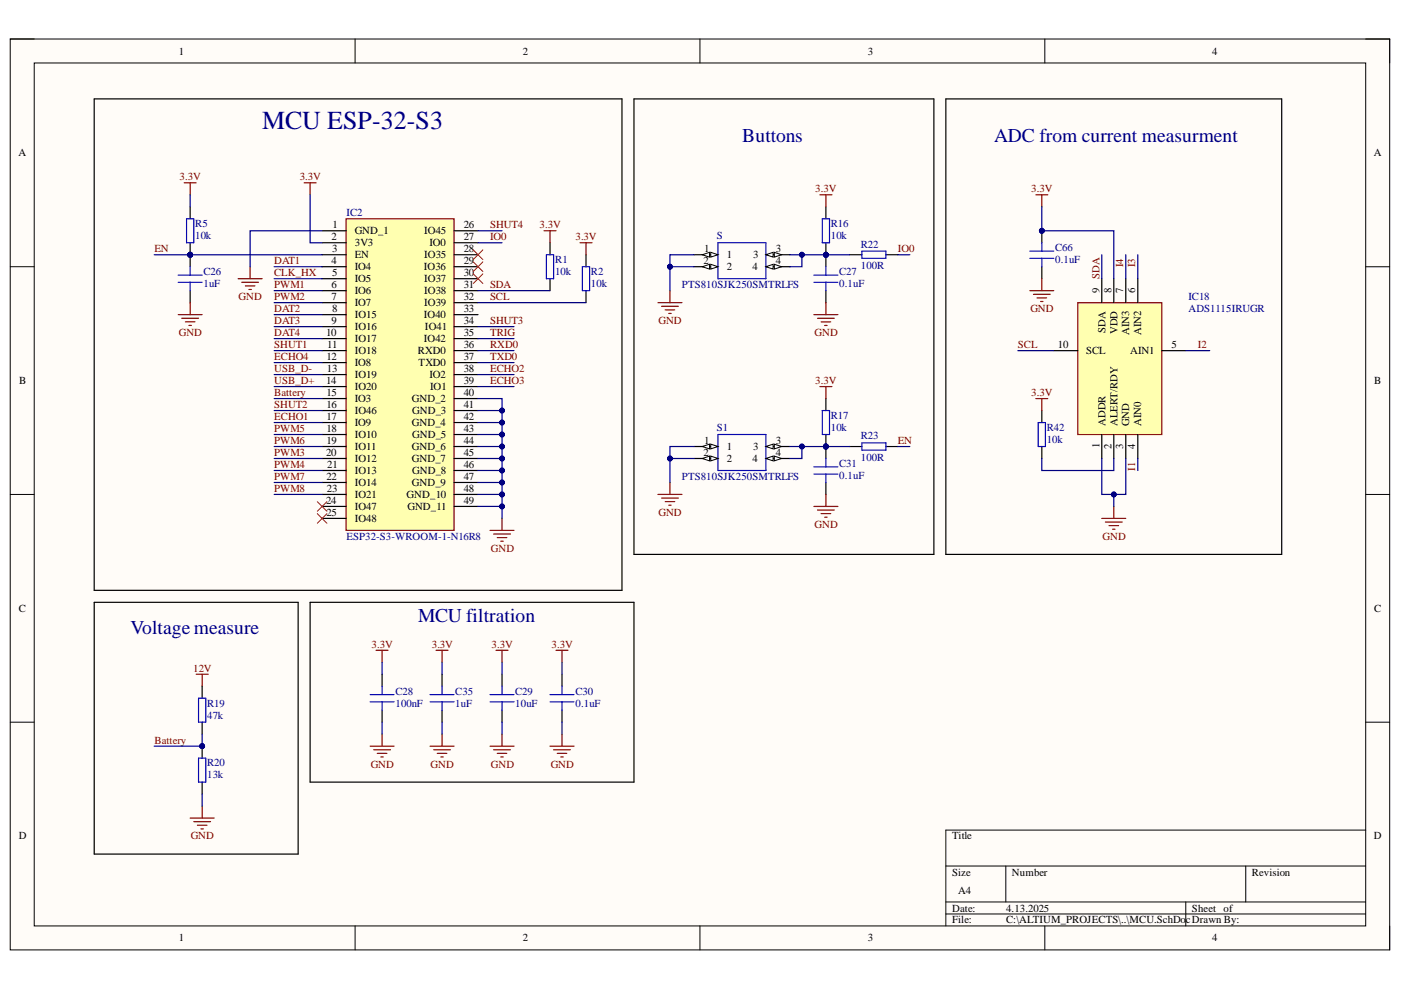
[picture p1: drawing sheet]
<svg xmlns="http://www.w3.org/2000/svg" width="297mm" height="210mm" viewBox="0 0 297 210" stroke-linecap="round" stroke-linejoin="round" font-family="sans-serif">
<defs><g id="words">
<text font-size="5.5" fill="#000080" x="55.6" y="27.4">MCU ESP-32-S3</text>
<g font-size="4.1" fill="#000080">
<text x="157.4" y="30.2">Buttons</text>
<text x="210.8" y="30.2">ADC from current measurment</text>
<text x="88.7" y="131.9">MCU filtration</text>
<text x="27.7" y="134.4">Voltagemeasure</text>
</g>
<g font-size="2.3">
<text x="37.9" y="11.6">1</text>
<text x="110.8" y="11.6">2</text>
<text x="184" y="11.6">3</text>
<text x="257" y="11.6">4</text>
<text x="3.9" y="33.1">A</text>
<text x="291.3" y="33.1">A</text>
<text x="70.3" y="51">2</text>
<text x="70.4" y="53.5">3</text>
<text x="70.5" y="48.4">1</text>
<text x="75.2" y="49.7">GND_1</text>
<text x="75.2" y="52.2">3V3</text>
<text x="89.9" y="49.7">IO45</text>
<text x="91" y="52.2">IO0</text>
<text x="98.3" y="48.4">26</text>
<text x="98.3" y="51">27</text>
<text x="98.3" y="53.5">28</text>
<text x="149.3" y="53.5">1</text>
<text x="164.5" y="53.5">3</text>
<text x="70.3" y="56">4</text>
<text x="70.4" y="58.6">5</text>
<text x="75.2" y="54.8">EN</text>
<text x="75.2" y="57.3">IO4</text>
<text x="75.2" y="59.9">IO5</text>
<text x="89.9" y="57.3">IO36</text>
<text x="89.9" y="54.8">IO35</text>
<text x="89.9" y="59.9">IO37</text>
<text x="98.3" y="56">29</text>
<text x="98.3" y="58.6">30</text>
<text x="149.2" y="56">2</text>
<text x="154.1" y="54.8">1</text>
<text x="154.1" y="57.3">2</text>
<text x="159.6" y="57.3">4</text>
<text x="159.7" y="54.8">3</text>
<text x="164.5" y="56">4</text>
<text x="70.3" y="61.1">6</text>
<text x="70.3" y="63.7">7</text>
<text x="75.2" y="62.4">IO6</text>
<text x="75.2" y="64.9">IO7</text>
<text x="89.9" y="62.4">IO38</text>
<text x="89.9" y="64.9">IO39</text>
<text x="98.3" y="61.1">31</text>
<text x="98.3" y="63.7">32</text>
<text x="233.1" y="62.1" transform="rotate(-90 233.1 62.1)">9</text>
<text x="235.6" y="62.1" transform="rotate(-90 235.6 62.1)">8</text>
<text x="238.2" y="62.1" transform="rotate(-90 238.2 62.1)">7</text>
<text x="240.7" y="62.1" transform="rotate(-90 240.7 62.1)">6</text>
<text x="69.1" y="71.3">10</text>
<text x="70.3" y="68.7">9</text>
<text x="70.4" y="66.2">8</text>
<text x="75.2" y="67.5">IO15</text>
<text x="75.2" y="70">IO16</text>
<text x="89.9" y="67.5">IO40</text>
<text x="90.1" y="70">IO41</text>
<text x="98.3" y="66.2">33</text>
<text x="98.3" y="68.7">34</text>
<text x="98.3" y="71.3">35</text>
<text x="234.4" y="70.5" transform="rotate(-90 234.4 70.5)">SDA</text>
<text x="236.9" y="70.8" transform="rotate(-90 236.9 70.8)">VDD</text>
<text x="239.4" y="71" transform="rotate(-90 239.4 71)">AIN3</text>
<text x="242" y="71.1" transform="rotate(-90 242 71.1)">AIN2</text>
<text x="69.2" y="76.3">12</text>
<text x="69.4" y="73.8">11</text>
<text x="75.2" y="72.5">IO17</text>
<text x="75.2" y="75.1">IO18</text>
<text x="75.2" y="77.6">IO8</text>
<text x="88.6" y="75.1">RXD0</text>
<text x="88.8" y="77.6">TXD0</text>
<text x="89.9" y="72.5">IO42</text>
<text x="98.3" y="73.8">36</text>
<text x="98.3" y="76.3">37</text>
<text x="224.3" y="73.8">10</text>
<text x="230.3" y="75.1">SCL</text>
<text x="239.6" y="75.1">AIN1</text>
<text x="248.4" y="73.8">5</text>
<text x="4.1" y="81.4">B</text>
<text x="69.1" y="81.4">14</text>
<text x="69.2" y="83.9">15</text>
<text x="69.3" y="78.9">13</text>
<text x="75.2" y="80.1">IO19</text>
<text x="75.2" y="82.7">IO20</text>
<text x="91" y="80.1">IO2</text>
<text x="91.2" y="82.7">IO1</text>
<text x="98.3" y="78.9">38</text>
<text x="98.3" y="81.4">39</text>
<text x="98.3" y="83.9">40</text>
<text x="291.4" y="81.4">B</text>
<text x="69.2" y="86.5">16</text>
<text x="69.2" y="89">17</text>
<text x="75.2" y="85.2">IO3</text>
<text x="75.2" y="87.8">IO46</text>
<text x="87.3" y="85.2">GND_2</text>
<text x="87.4" y="87.8">GND_3</text>
<text x="98.3" y="86.5">41</text>
<text x="98.3" y="89">42</text>
<text x="69.2" y="91.6">18</text>
<text x="69.2" y="94.2">19</text>
<text x="75.2" y="90.3">IO9</text>
<text x="75.2" y="92.9">IO10</text>
<text x="75.2" y="95.4">IO11</text>
<text x="87.3" y="90.3">GND_4</text>
<text x="87.3" y="95.4">GND_6</text>
<text x="87.4" y="92.9">GND_5</text>
<text x="98.3" y="91.6">43</text>
<text x="98.3" y="94.2">44</text>
<text x="149.3" y="94.2">1</text>
<text x="154.1" y="95.4">1</text>
<text x="159.7" y="95.4">3</text>
<text x="164.5" y="94.2">3</text>
<text x="233.1" y="95" transform="rotate(-90 233.1 95)">1</text>
<text x="234.4" y="90.4" transform="rotate(-90 234.4 90.4)">ADDR</text>
<text x="235.6" y="95.2" transform="rotate(-90 235.6 95.2)">2</text>
<text x="236.9" y="90.4" transform="rotate(-90 236.9 90.4)">ALERT/RDY</text>
<text x="238.2" y="95.1" transform="rotate(-90 238.2 95.1)">3</text>
<text x="239.4" y="90.4" transform="rotate(-90 239.4 90.4)">GND</text>
<text x="240.7" y="95.2" transform="rotate(-90 240.7 95.2)">4</text>
<text x="242" y="90.4" transform="rotate(-90 242 90.4)">AIN0</text>
<text x="69.1" y="96.7">20</text>
<text x="69.2" y="101.8">22</text>
<text x="69.4" y="99.3">21</text>
<text x="75.2" y="98">IO12</text>
<text x="75.2" y="100.5">IO13</text>
<text x="87.3" y="98">GND_7</text>
<text x="87.4" y="100.5">GND_8</text>
<text x="98.3" y="96.7">45</text>
<text x="98.3" y="99.3">46</text>
<text x="98.3" y="101.8">47</text>
<text x="149.2" y="96.7">2</text>
<text x="154.1" y="98">2</text>
<text x="159.6" y="98">4</text>
<text x="164.5" y="96.7">4</text>
<text x="69.1" y="106.9">24</text>
<text x="69.3" y="104.3">23</text>
<text x="75.2" y="103.1">IO14</text>
<text x="75.2" y="105.6">IO21</text>
<text x="86.2" y="105.6">GND_10</text>
<text x="87.3" y="103.1">GND_9</text>
<text x="98.3" y="104.3">48</text>
<text x="98.3" y="106.9">49</text>
<text x="69.2" y="109.4">25</text>
<text x="75.2" y="108.1">IO47</text>
<text x="75.2" y="110.7">IO48</text>
<text x="86.4" y="108.1">GND_11</text>
<text x="4" y="129.7">C</text>
<text x="291.4" y="129.7">C</text>
<text x="4" y="178">D</text>
<text x="201.9" y="178">Title</text>
<text x="291.3" y="178">D</text>
<text x="201.9" y="185.7">Size</text>
<text x="214.6" y="185.7">Number</text>
<text x="265.4" y="185.7">Revision</text>
<text x="203.1" y="189.5">A4</text>
<text x="201.9" y="193.3">Date:</text>
<text x="201.9" y="195.8">File:</text>
<text x="213.3" y="193.3">4.13.2025</text>
<text x="213.3" y="195.8">C:\ALTIUM_PROJECTS\..\MCU.SchDo</text>
<text x="251.4" y="195.8">cDrawn By:</text>
<text x="252.7" y="193.3">Sheet of</text>
<text x="37.9" y="199.6">1</text>
<text x="110.8" y="199.6">2</text>
<text x="184" y="199.6">3</text>
<text x="257" y="199.6">4</text>
</g>
<g font-size="2.3" fill="#800000">
<text x="38.1" y="38.2">3.3V</text>
<text x="63.5" y="38.2">3.3V</text>
<text x="172.9" y="40.7">3.3V</text>
<text x="218.6" y="40.7">3.3V</text>
<text x="32.7" y="53.5">EN</text>
<text x="103.9" y="51">IO0</text>
<text x="103.9" y="48.4">SHUT4</text>
<text x="114.4" y="48.4">3.3V</text>
<text x="122" y="51">3.3V</text>
<text x="190.4" y="53.5">IO0</text>
<text x="58.1" y="56">DAT1</text>
<text x="58.1" y="58.6">CLK_HX</text>
<text x="233.1" y="59.1" transform="rotate(-90 233.1 59.1)">SDA</text>
<text x="238.2" y="56.6" transform="rotate(-90 238.2 56.6)">I4</text>
<text x="240.7" y="56.6" transform="rotate(-90 240.7 56.6)">I3</text>
<text x="50.6" y="63.7">GND</text>
<text x="58.1" y="61.1">PWM1</text>
<text x="58.1" y="63.7">PWM2</text>
<text x="103.9" y="61.1">SDA</text>
<text x="103.9" y="63.7">SCL</text>
<text x="37.9" y="71.3">GND</text>
<text x="58.1" y="66.2">DAT2</text>
<text x="58.1" y="68.7">DAT3</text>
<text x="58.1" y="71.3">DAT4</text>
<text x="103.9" y="71.3">TRIG</text>
<text x="103.9" y="68.7">SHUT3</text>
<text x="139.6" y="68.7">GND</text>
<text x="172.7" y="71.3">GND</text>
<text x="218.5" y="66.2">GND</text>
<text x="58.1" y="73.8">SHUT1</text>
<text x="58.1" y="76.3">ECHO4</text>
<text x="103.9" y="73.8">RXD0</text>
<text x="103.9" y="76.3">TXD0</text>
<text x="215.8" y="73.8">SCL</text>
<text x="254" y="73.8">I2</text>
<text x="58.1" y="78.9">USB_D-</text>
<text x="58.1" y="81.4">USB_D+</text>
<text x="58.1" y="83.9">Battery</text>
<text x="103.9" y="78.9">ECHO2</text>
<text x="103.9" y="81.4">ECHO3</text>
<text x="172.9" y="81.4">3.3V</text>
<text x="218.6" y="83.9">3.3V</text>
<text x="58.1" y="86.5">SHUT2</text>
<text x="58.1" y="89">ECHO1</text>
<text x="58.1" y="91.6">PWM5</text>
<text x="58.1" y="94.2">PWM6</text>
<text x="190.4" y="94.2">EN</text>
<text x="58.1" y="96.7">PWM3</text>
<text x="58.1" y="99.3">PWM4</text>
<text x="58.1" y="101.8">PWM7</text>
<text x="240.7" y="99.8" transform="rotate(-90 240.7 99.8)">I1</text>
<text x="58.1" y="104.3">PWM8</text>
<text x="139.6" y="109.4">GND</text>
<text x="172.7" y="111.9">GND</text>
<text x="104.1" y="117">GND</text>
<text x="233.8" y="114.5">GND</text>
<text x="78.8" y="137.4">3.3V</text>
<text x="91.5" y="137.4">3.3V</text>
<text x="104.2" y="137.4">3.3V</text>
<text x="116.9" y="137.4">3.3V</text>
<text x="40.9" y="142.5">12V</text>
<text x="32.7" y="157.7">Battery</text>
<text x="78.6" y="162.7">GND</text>
<text x="91.3" y="162.7">GND</text>
<text x="104.1" y="162.7">GND</text>
<text x="116.8" y="162.7">GND</text>
<text x="40.4" y="178">GND</text>
</g>
<g font-size="2.3" fill="#000080">
<text x="73.4" y="45.8">IC2</text>
<text x="41.4" y="48.1">R5</text>
<text x="41.4" y="50.7">10k</text>
<text x="152" y="50.7">S</text>
<text x="176.2" y="48.1">R16</text>
<text x="176.2" y="50.7">10k</text>
<text x="182.5" y="52.5">R22</text>
<text x="223.7" y="53.3">C66</text>
<text x="43.1" y="58.3">C26</text>
<text x="117.7" y="55.8">R1</text>
<text x="117.7" y="58.3">10k</text>
<text x="125.3" y="58.3">R2</text>
<text x="177.9" y="58.3">C27</text>
<text x="182.5" y="57.1">100R</text>
<text x="223.7" y="55.8">0.1uF</text>
<text x="43.1" y="60.9">1uF</text>
<text x="125.3" y="60.9">10k</text>
<text x="144.6" y="61.1">PTS810SJK250SMTRLFS</text>
<text x="177.9" y="60.9">0.1uF</text>
<text x="252" y="63.7">IC18</text>
<text x="252" y="66.2">ADS1115IRUGR</text>
<text x="176.2" y="88.8">R17</text>
<text x="152" y="91.3">S1</text>
<text x="176.2" y="91.3">10k</text>
<text x="182.5" y="93.2">R23</text>
<text x="221.9" y="91.3">R42</text>
<text x="221.9" y="93.9">10k</text>
<text x="144.6" y="101.8">PTS810SJK250SMTRLFS</text>
<text x="177.9" y="99">C31</text>
<text x="177.9" y="101.5">0.1uF</text>
<text x="182.5" y="97.7">100R</text>
<text x="73.4" y="114.5">ESP32-S3-WROOM-1-N16R8</text>
<text x="43.9" y="149.8">R19</text>
<text x="83.8" y="147.3">C28</text>
<text x="83.8" y="149.8">100nF</text>
<text x="96.5" y="147.3">C35</text>
<text x="96.5" y="149.8">1uF</text>
<text x="109.2" y="147.3">C29</text>
<text x="109.2" y="149.8">10uF</text>
<text x="122" y="147.3">C30</text>
<text x="122" y="149.8">0.1uF</text>
<text x="43.9" y="152.3">47k</text>
<text x="43.9" y="162.5">R20</text>
<text x="43.9" y="165">13k</text>
</g>
</g></defs>
<path d="M2.2 8.3h292.4v193.1h-292.4z" fill-rule="evenodd" fill="#fffcf8"/>
<path d="M2.2 8.3h292.4v193.1h-292.4z" fill="none" stroke="#000" stroke-width=".21"/>
<path d="M7.3 13.4h282.3v182.9h-282.3z" fill-rule="evenodd" fill="#fffcf8"/>
<g fill="none" stroke="#000" stroke-width=".21">
<path d="M2.2 8.3h5.1M7.3 13.4h282.3v182.9h-282.3zM75.3 8.3v5M148.4 8.3v5M221.5 8.3v5.1M289.6 8.3h5v5.1M2.2 56.6h5.1M289.6 56.6h5M2.2 104.8h5.1M289.6 104.8h5M2.2 153.1h5.1M289.6 153.1h5"/>
<path d="M289.6 176h-89.1v20.3M75.3 196.3v5.1M148.4 196.3v5.1M200.5 183.6h89.1M200.5 191.2h89.1M200.5 193.8h89.1M213.3 183.6v7.6M221.5 196.3v5.1M251.4 191.2v5.1M264.1 183.6v7.6M294.6 196.3v5.1"/>
</g>
<path d="M64.5 38.8h2.5M65.7 38.8v2.5M50.5 59.1h5.1M51.3 59.9h3.5M53 56.6v2.5M52 60.6h2.1M52.8 61.4h.5" fill="none" stroke="#800000" stroke-width=".25"/>
<path d="M73.4 46.4h22.9v66.1h-22.9z" fill-rule="evenodd" fill="#ffffb0"/>
<path d="M73.4 46.4h22.9v66.1h-22.9zM103.9 112.5h5.1M104.7 113.2h3.5M105.4 114h2.1M106.2 114.7h.5M106.4 109.9v2.6M41.6 143h2.5M42.9 143v2.5" fill="none" stroke="#800000" stroke-width=".25"/>
<g fill="none" stroke="#000" stroke-width=".25">
<path d="M68.3 48.9h5.1M68.3 51.5h5.1M68.3 54h5.1M68.3 56.6h5.1M68.3 59.1h5.1M96.3 48.9h5.1M96.3 51.5h5.1M96.3 54h5.1M96.3 56.6h5.1M96.3 59.1h5.1M68.3 61.6h5.1M68.3 64.2h5.1"/>
<path d="M68.3 66.7h5.1M68.3 69.3h5.1M68.3 71.8h5.1M68.3 74.3h5.1M68.3 76.9h5.1M68.3 79.4h5.1M96.3 61.6h5.1M96.3 64.2h5.1M96.3 66.7h5.1M96.3 69.3h5.1M96.3 71.8h5.1M96.3 74.3h5.1"/>
<path d="M96.3 76.9h5.1M96.3 79.4h5.1M68.3 82h5.1M68.3 84.5h5.1M68.3 87h5.1M68.3 89.6h5.1M68.3 92.1h5.1M68.3 94.7h5.1M68.3 97.2h5.1M68.3 99.8h5.1M96.3 82h5.1M96.3 84.5h5.1"/>
<path d="M96.3 87h5.1M96.3 89.6h5.1M96.3 92.1h5.1M96.3 94.7h5.1M96.3 97.2h5.1M96.3 99.8h5.1M68.3 102.3h5.1M68.3 104.8h5.1M68.3 107.4h5.1M68.3 109.9h5.1M96.3 102.3h5.1M96.3 104.8h5.1"/>
<path d="M96.3 107.4h5.1M42.9 145.5v2.5M42.9 153.1v2.6"/>
</g>
<path d="M42.1 148h1.5v5.1h-1.5z" fill="none" stroke="#00f" stroke-width=".25"/>
<circle cx="42.9" cy="158.2" r=".51" fill="#000080"/>
<circle cx="42.9" cy="158.2" r=".51" fill="none" stroke="#000080" stroke-width=".21"/>
<path d="M42.9 158.2v2.5M42.9 165.8v2.6" fill="none" stroke="#000" stroke-width=".25"/>
<circle cx="42.9" cy="158.2" r=".51" fill="#000080"/>
<circle cx="42.9" cy="158.2" r=".51" fill="none" stroke="#000080" stroke-width=".21"/>
<path d="M42.1 160.7h1.5v5.1h-1.5z" fill="none" stroke="#00f" stroke-width=".25"/>
<path d="M40.3 173.5h5.1M41.1 174.2h3.5M41.8 175h2.1M42.6 175.7h.5M42.9 170.9v2.6" fill="none" stroke="#800000" stroke-width=".25"/>
<circle cx="40.3" cy="54" r=".51" fill="#000080"/>
<circle cx="40.3" cy="54" r=".51" fill="none" stroke="#000080" stroke-width=".21"/>
<path d="M40.3 51.5v2.5" fill="none" stroke="#000" stroke-width=".25"/>
<circle cx="40.3" cy="54" r=".51" fill="#000080"/>
<circle cx="40.3" cy="54" r=".51" fill="none" stroke="#000080" stroke-width=".21"/>
<path d="M40.3 43.8v2.6" fill="none" stroke="#000" stroke-width=".25"/>
<path d="M39.6 46.4h1.5v5.1h-1.5z" fill="none" stroke="#00f" stroke-width=".25"/>
<path d="M39 38.8h2.6M40.3 38.8v2.5" fill="none" stroke="#800000" stroke-width=".25"/>
<circle cx="40.3" cy="54" r=".51" fill="#000080"/>
<circle cx="40.3" cy="54" r=".51" fill="none" stroke="#000080" stroke-width=".21"/>
<path d="M40.3 54v2.6" fill="none" stroke="#000" stroke-width=".25"/>
<circle cx="40.3" cy="54" r=".51" fill="#000080"/>
<circle cx="40.3" cy="54" r=".51" fill="none" stroke="#000080" stroke-width=".21"/>
<path d="M20 21h111.9v104.2h-111.9zM147.1 54h5.1M40.3 61.6v2.6M63.2 127.7h-43.2v53.4h43.2v-53.4M65.7 127.7h68.7v38.1h-68.7zM81 143v2.5M81 150.6v2.5M106.4 143v2.5M106.4 150.6v2.5M119.2 143v2.5M119.2 150.6v2.5" fill="none" stroke="#000" stroke-width=".25"/>
<g fill="none" stroke="#00f" stroke-width=".25">
<path d="M37.8 59.9h5.1M37.8 58.3h5.1M40.3 56.6v1.7M40.3 59.9v1.7M152.2 51.5h10.2v7.6h-10.2zM78.5 148.8h5M78.5 147.3h5M81 145.5v1.8M81 148.8v1.8M103.9 148.8h5.1M103.9 147.3h5.1M106.4 145.5v1.8"/>
<path d="M106.4 148.8v1.8M116.6 148.8h5.1M116.6 147.3h5.1M119.2 145.5v1.8M119.2 148.8v1.8"/>
</g>
<g fill="none" stroke="#800000" stroke-width=".25">
<path d="M37.8 66.7h5.1M38.5 67.5h3.6M39.3 68.2h2M40.1 69h.5M40.3 64.2v2.5M79.7 137.9h2.6M81 137.9v2.5M105.2 137.9h2.5M106.4 137.9v2.5M117.9 137.9h2.5M119.2 137.9v2.5M78.5 158.2h5"/>
<path d="M79.2 159h3.6M80 159.7h2M81 155.7v2.5M103.9 158.2h5.1M104.7 159h3.5M105.4 159.7h2.1M106.4 155.7v2.5M116.6 158.2h5.1M117.4 159h3.5M118.1 159.7h2.1M119.2 155.7v2.5M80.8 160.5h.5"/>
<path d="M106.2 160.5h.5M118.9 160.5h.5"/>
</g>
<path d="M150.7 53.5l1.5 .5-1.5 .5z" fill="#f8fcff"/>
<path d="M150.7 53.5l1.5 .5-1.5 .5z" fill="none" stroke="#000" stroke-width=".21"/>
<path d="M148.9 54l1.5-.5v1z" fill="#f8fcff"/>
<path d="M148.9 54l1.5-.5v1z" fill="none" stroke="#000" stroke-width=".21"/>
<path d="M162.4 54h5.1" fill="none" stroke="#000" stroke-width=".25"/>
<path d="M162.4 54l1.5-.5v1z" fill="#f8fcff"/>
<path d="M162.4 54l1.5-.5v1z" fill="none" stroke="#000" stroke-width=".21"/>
<path d="M164.2 53.5l1.5 .5-1.5 .5z" fill="#f8fcff"/>
<path d="M164.2 53.5l1.5 .5-1.5 .5z" fill="none" stroke="#000" stroke-width=".21"/>
<path d="M147.1 56.6h5.1" fill="none" stroke="#000" stroke-width=".25"/>
<path d="M150.7 56l1.5 .6-1.5 .5z" fill="#f8fcff"/>
<path d="M150.7 56l1.5 .6-1.5 .5z" fill="none" stroke="#000" stroke-width=".21"/>
<path d="M148.9 56.6l1.5-.6v1.1z" fill="#f8fcff"/>
<path d="M148.9 56.6l1.5-.6v1.1z" fill="none" stroke="#000" stroke-width=".21"/>
<path d="M162.4 56.6h5.1" fill="none" stroke="#000" stroke-width=".25"/>
<path d="M162.4 56.6l1.5-.6v1.1z" fill="#f8fcff"/>
<path d="M162.4 56.6l1.5-.6v1.1z" fill="none" stroke="#000" stroke-width=".21"/>
<path d="M164.2 56l1.5 .6-1.5 .5z" fill="#f8fcff"/>
<path d="M164.2 56l1.5 .6-1.5 .5z" fill="none" stroke="#000" stroke-width=".21"/>
<path d="M152.2 92.1h10.2v7.7h-10.2z" fill="none" stroke="#00f" stroke-width=".25"/>
<path d="M147.1 94.7h5.1" fill="none" stroke="#000" stroke-width=".25"/>
<path d="M150.7 94.2l1.5 .5-1.5 .5z" fill="#f8fcff"/>
<path d="M150.7 94.2l1.5 .5-1.5 .5z" fill="none" stroke="#000" stroke-width=".21"/>
<path d="M148.9 94.7l1.5-.5v1z" fill="#f8fcff"/>
<path d="M148.9 94.7l1.5-.5v1z" fill="none" stroke="#000" stroke-width=".21"/>
<path d="M162.4 94.7h5.1" fill="none" stroke="#000" stroke-width=".25"/>
<path d="M162.4 94.7l1.5-.5v1z" fill="#f8fcff"/>
<path d="M162.4 94.7l1.5-.5v1z" fill="none" stroke="#000" stroke-width=".21"/>
<path d="M164.2 94.2l1.5 .5-1.5 .5z" fill="#f8fcff"/>
<path d="M164.2 94.2l1.5 .5-1.5 .5z" fill="none" stroke="#000" stroke-width=".21"/>
<path d="M147.1 97.2h5.1" fill="none" stroke="#000" stroke-width=".25"/>
<path d="M150.7 96.7l1.5 .5-1.5 .5z" fill="#f8fcff"/>
<path d="M150.7 96.7l1.5 .5-1.5 .5z" fill="none" stroke="#000" stroke-width=".21"/>
<path d="M148.9 97.2l1.5-.5v1z" fill="#f8fcff"/>
<path d="M148.9 97.2l1.5-.5v1z" fill="none" stroke="#000" stroke-width=".21"/>
<path d="M162.4 97.2h5.1" fill="none" stroke="#000" stroke-width=".25"/>
<path d="M162.4 97.2l1.5-.5v1z" fill="#f8fcff"/>
<path d="M162.4 97.2l1.5-.5v1z" fill="none" stroke="#000" stroke-width=".21"/>
<path d="M164.2 96.7l1.5 .5-1.5 .5z" fill="#f8fcff"/>
<path d="M164.2 96.7l1.5 .5-1.5 .5z" fill="none" stroke="#000" stroke-width=".21"/>
<path d="M139.5 64.2h5.1M140.3 64.9h3.5M141 65.7h2.1M141.8 66.5h.5M142 61.6v2.6M139.5 104.8h5.1M140.3 105.6h3.5M141 106.4h2.1M141.8 107.1h.5M142 102.3v2.5" fill="none" stroke="#800000" stroke-width=".25"/>
<circle cx="175.1" cy="54" r=".51" fill="#000080"/>
<circle cx="175.1" cy="54" r=".51" fill="none" stroke="#000080" stroke-width=".21"/>
<path d="M175.1 51.5v2.5" fill="none" stroke="#000" stroke-width=".25"/>
<circle cx="175.1" cy="54" r=".51" fill="#000080"/>
<circle cx="175.1" cy="54" r=".51" fill="none" stroke="#000080" stroke-width=".21"/>
<path d="M175.1 43.8v2.6" fill="none" stroke="#000" stroke-width=".25"/>
<path d="M174.3 46.4h1.6v5.1h-1.6z" fill="none" stroke="#00f" stroke-width=".25"/>
<path d="M173.8 41.3h2.6M175.1 41.3v2.5" fill="none" stroke="#800000" stroke-width=".25"/>
<circle cx="175.1" cy="94.7" r=".51" fill="#000080"/>
<circle cx="175.1" cy="94.7" r=".51" fill="none" stroke="#000080" stroke-width=".21"/>
<path d="M175.1 92.1v2.6" fill="none" stroke="#000" stroke-width=".25"/>
<circle cx="175.1" cy="94.7" r=".51" fill="#000080"/>
<circle cx="175.1" cy="94.7" r=".51" fill="none" stroke="#000080" stroke-width=".21"/>
<path d="M175.1 84.5v2.5" fill="none" stroke="#000" stroke-width=".25"/>
<path d="M174.3 87h1.6v5.1h-1.6z" fill="none" stroke="#00f" stroke-width=".25"/>
<path d="M173.8 82h2.6M175.1 82v2.5" fill="none" stroke="#800000" stroke-width=".25"/>
<circle cx="175.1" cy="54" r=".51" fill="#000080"/>
<circle cx="175.1" cy="54" r=".51" fill="none" stroke="#000080" stroke-width=".21"/>
<path d="M175.1 54v2.6" fill="none" stroke="#000" stroke-width=".25"/>
<circle cx="175.1" cy="54" r=".51" fill="#000080"/>
<circle cx="175.1" cy="54" r=".51" fill="none" stroke="#000080" stroke-width=".21"/>
<path d="M175.1 61.6v2.6" fill="none" stroke="#000" stroke-width=".25"/>
<path d="M172.6 59.9h5.1M172.6 58.3h5.1M175.1 56.6v1.7M175.1 59.9v1.7" fill="none" stroke="#00f" stroke-width=".25"/>
<circle cx="175.1" cy="94.7" r=".51" fill="#000080"/>
<circle cx="175.1" cy="94.7" r=".51" fill="none" stroke="#000080" stroke-width=".21"/>
<path d="M175.1 94.7v2.5" fill="none" stroke="#000" stroke-width=".25"/>
<circle cx="175.1" cy="94.7" r=".51" fill="#000080"/>
<circle cx="175.1" cy="94.7" r=".51" fill="none" stroke="#000080" stroke-width=".21"/>
<path d="M134.4 21h63.6v96.5h-63.6zM116.6 51.5v2.5M116.6 59.1v2.5M124.2 54v2.6M180.2 54h2.5M187.8 54h2.6M124.2 61.6v2.6M180.2 94.7h2.5M187.8 94.7h2.6M175.1 102.3v2.5M93.7 143v2.5M93.7 150.6v2.5" fill="none" stroke="#000" stroke-width=".25"/>
<path d="M115.8 54h1.6v5.1h-1.6zM123.5 56.6h1.5v5h-1.5zM182.7 53.2h5.1v1.6h-5.1zM172.6 99h5.1M175.1 97.2v1.8M182.7 93.9h5.1v1.5h-5.1zM172.6 100.5h5.1M175.1 100.5v1.8M91.2 148.8h5.1M91.2 147.3h5.1M93.7 145.5v1.8M93.7 148.8v1.8" fill="none" stroke="#00f" stroke-width=".25"/>
<g fill="none" stroke="#800000" stroke-width=".25">
<path d="M115.3 48.9h2.6M116.6 48.9v2.6M123 51.5h2.5M124.2 51.5v2.5M172.6 66.7h5.1M173.3 67.5h3.6M174.1 68.2h2M174.9 69h.5M175.1 64.2v2.5M172.6 107.4h5.1M173.3 108.1h3.6M174.1 108.9h2"/>
<path d="M174.9 109.7h.5M175.1 104.8v2.6M92.5 137.9h2.5M93.7 137.9v2.5M91.2 158.2h5.1M91.9 159h3.6M92.7 159.7h2M93.7 155.7v2.5M93.5 160.5h.5"/>
</g>
<path d="M100.3 53l2.1 2M100.3 55.5l2.1 2.1M100.3 58.1l2.1 2M102.4 53l-2.1 2M102.4 55.5l-2.1 2.1M102.4 58.1l-2.1 2M67.3 106.4l2 2M67.3 108.9l2 2M69.3 106.4l-2 2M69.3 108.9l-2 2" fill="none" stroke="#f00" stroke-width=".21"/>
<path d="M228.5 64.2h17.8v27.9h-17.8z" fill-rule="evenodd" fill="#ffffb0"/>
<path d="M228.5 64.2h17.8v27.9h-17.8zM233.6 109.9h5.1M234.4 110.7h3.5M235.1 111.4h2.1M235.9 112.2h.5M236.1 107.4v2.5" fill="none" stroke="#800000" stroke-width=".25"/>
<path d="M233.6 59.1v5.1M236.1 59.1v5.1M238.7 59.1v5.1M241.2 59.1v5.1M223.4 74.3h5.1M246.3 74.3h5.1M233.6 92.1v5.1M236.1 92.1v5.1M238.7 92.1v5.1M241.2 92.1v5.1" fill="none" stroke="#000" stroke-width=".25"/>
<circle cx="220.9" cy="48.9" r=".51" fill="#000080"/>
<circle cx="220.9" cy="48.9" r=".51" fill="none" stroke="#000080" stroke-width=".21"/>
<path d="M220.9 48.9v2.6" fill="none" stroke="#000" stroke-width=".25"/>
<circle cx="220.9" cy="48.9" r=".51" fill="#000080"/>
<circle cx="220.9" cy="48.9" r=".51" fill="none" stroke="#000080" stroke-width=".21"/>
<path d="M200.5 21h71.2v96.5h-71.2zM220.9 56.6v2.5M220.9 87v2.6M220.9 94.7v2.5" fill="none" stroke="#000" stroke-width=".25"/>
<path d="M218.3 54.8h5.1M218.3 53.2h5.1M220.9 51.5v1.7M220.9 54.8v1.8M220.1 89.6h1.5v5.1h-1.5z" fill="none" stroke="#00f" stroke-width=".25"/>
<path d="M219.6 41.3h2.6M220.9 41.3v2.5M220.9 59.1v2.5M218.3 61.6h5.1M219.1 62.4h3.6M219.9 63.2h2M220.6 63.9h.5M219.6 84.5h2.6M220.9 84.5v2.5" fill="none" stroke="#800000" stroke-width=".25"/>
<path d="M65.7 41.3v10.2h2.6M68.3 48.9h-15.3v7.7M101.4 51.5h5M58.1 61.6h10.2M58.1 64.2h10.2M101.4 61.6h15.2M101.4 87h5" fill="none" stroke="#000080" stroke-width=".25"/>
<circle cx="106.4" cy="87" r=".51" fill="#000080"/>
<circle cx="106.4" cy="87" r=".51" fill="none" stroke="#000080" stroke-width=".21"/>
<path d="M101.4 89.6h5" fill="none" stroke="#000080" stroke-width=".25"/>
<circle cx="106.4" cy="89.6" r=".51" fill="#000080"/>
<circle cx="106.4" cy="89.6" r=".51" fill="none" stroke="#000080" stroke-width=".21"/>
<path d="M101.4 92.1h5" fill="none" stroke="#000080" stroke-width=".25"/>
<circle cx="106.4" cy="92.1" r=".51" fill="#000080"/>
<circle cx="106.4" cy="92.1" r=".51" fill="none" stroke="#000080" stroke-width=".21"/>
<path d="M101.4 94.7h5" fill="none" stroke="#000080" stroke-width=".25"/>
<circle cx="106.4" cy="94.7" r=".51" fill="#000080"/>
<circle cx="106.4" cy="94.7" r=".51" fill="none" stroke="#000080" stroke-width=".21"/>
<path d="M101.4 97.2h5" fill="none" stroke="#000080" stroke-width=".25"/>
<circle cx="106.4" cy="97.2" r=".51" fill="#000080"/>
<circle cx="106.4" cy="97.2" r=".51" fill="none" stroke="#000080" stroke-width=".21"/>
<path d="M101.4 99.8h5" fill="none" stroke="#000080" stroke-width=".25"/>
<circle cx="106.4" cy="99.8" r=".51" fill="#000080"/>
<circle cx="106.4" cy="99.8" r=".51" fill="none" stroke="#000080" stroke-width=".21"/>
<path d="M101.4 102.3h5" fill="none" stroke="#000080" stroke-width=".25"/>
<circle cx="106.4" cy="102.3" r=".51" fill="#000080"/>
<circle cx="106.4" cy="102.3" r=".51" fill="none" stroke="#000080" stroke-width=".21"/>
<path d="M101.4 104.8h5" fill="none" stroke="#000080" stroke-width=".25"/>
<circle cx="106.4" cy="104.8" r=".51" fill="#000080"/>
<circle cx="106.4" cy="104.8" r=".51" fill="none" stroke="#000080" stroke-width=".21"/>
<path d="M101.4 107.4h5" fill="none" stroke="#000080" stroke-width=".25"/>
<circle cx="106.4" cy="107.4" r=".51" fill="#000080"/>
<circle cx="106.4" cy="107.4" r=".51" fill="none" stroke="#000080" stroke-width=".21"/>
<path d="M58.1 79.4h10.2M101.4 76.9h7.6M101.4 74.3h7.6M58.1 92.1h10.2M58.1 94.7h10.2M58.1 97.2h10.2M58.1 99.8h10.2M58.1 82h10.2M58.1 102.3h10.2M58.1 104.8h10.2M42.9 155.7v2.5h-10.2M42.9 168.4v2.5" fill="none" stroke="#000080" stroke-width=".25"/>
<circle cx="42.9" cy="158.2" r=".51" fill="#000080"/>
<circle cx="42.9" cy="158.2" r=".51" fill="none" stroke="#000080" stroke-width=".21"/>
<path d="M32.7 54h7.6M40.3 41.3v2.5" fill="none" stroke="#000080" stroke-width=".25"/>
<circle cx="40.3" cy="54" r=".51" fill="#000080"/>
<circle cx="40.3" cy="54" r=".51" fill="none" stroke="#000080" stroke-width=".21"/>
<path d="M40.3 54h28" fill="none" stroke="#000080" stroke-width=".25"/>
<circle cx="40.3" cy="54" r=".51" fill="#000080"/>
<circle cx="40.3" cy="54" r=".51" fill="none" stroke="#000080" stroke-width=".21"/>
<path d="M101.4 84.5h5v25.4M81 140.4v2.6M81 153.1v2.6M106.4 140.4v2.6M106.4 153.1v2.6M119.2 140.4v2.6M119.2 153.1v2.6" fill="none" stroke="#000080" stroke-width=".25"/>
<circle cx="106.4" cy="87" r=".51" fill="#000080"/>
<circle cx="106.4" cy="87" r=".51" fill="none" stroke="#000080" stroke-width=".21"/>
<circle cx="106.4" cy="89.6" r=".51" fill="#000080"/>
<circle cx="106.4" cy="89.6" r=".51" fill="none" stroke="#000080" stroke-width=".21"/>
<circle cx="106.4" cy="92.1" r=".51" fill="#000080"/>
<circle cx="106.4" cy="92.1" r=".51" fill="none" stroke="#000080" stroke-width=".21"/>
<circle cx="106.4" cy="94.7" r=".51" fill="#000080"/>
<circle cx="106.4" cy="94.7" r=".51" fill="none" stroke="#000080" stroke-width=".21"/>
<circle cx="106.4" cy="97.2" r=".51" fill="#000080"/>
<circle cx="106.4" cy="97.2" r=".51" fill="none" stroke="#000080" stroke-width=".21"/>
<circle cx="106.4" cy="99.8" r=".51" fill="#000080"/>
<circle cx="106.4" cy="99.8" r=".51" fill="none" stroke="#000080" stroke-width=".21"/>
<circle cx="106.4" cy="102.3" r=".51" fill="#000080"/>
<circle cx="106.4" cy="102.3" r=".51" fill="none" stroke="#000080" stroke-width=".21"/>
<circle cx="106.4" cy="104.8" r=".51" fill="#000080"/>
<circle cx="106.4" cy="104.8" r=".51" fill="none" stroke="#000080" stroke-width=".21"/>
<circle cx="106.4" cy="107.4" r=".51" fill="#000080"/>
<circle cx="106.4" cy="107.4" r=".51" fill="none" stroke="#000080" stroke-width=".21"/>
<path d="M142 56.6h5.1" fill="none" stroke="#000080" stroke-width=".25"/>
<circle cx="142" cy="56.5" r=".51" fill="#000080"/>
<circle cx="142" cy="56.5" r=".51" fill="none" stroke="#000080" stroke-width=".21"/>
<path d="M147.1 94.7h-5.1v7.6" fill="none" stroke="#000080" stroke-width=".25"/>
<circle cx="142" cy="97.2" r=".51" fill="#000080"/>
<circle cx="142" cy="97.2" r=".51" fill="none" stroke="#000080" stroke-width=".21"/>
<path d="M142 97.2h5.1" fill="none" stroke="#000080" stroke-width=".25"/>
<circle cx="142" cy="97.2" r=".51" fill="#000080"/>
<circle cx="142" cy="97.2" r=".51" fill="none" stroke="#000080" stroke-width=".21"/>
<path d="M167.5 54h2.5v2.6h-2.5" fill="none" stroke="#000080" stroke-width=".25"/>
<circle cx="170" cy="54" r=".51" fill="#000080"/>
<circle cx="170" cy="54" r=".51" fill="none" stroke="#000080" stroke-width=".21"/>
<path d="M170 54h5.1" fill="none" stroke="#000080" stroke-width=".25"/>
<circle cx="170" cy="54" r=".51" fill="#000080"/>
<circle cx="170" cy="54" r=".51" fill="none" stroke="#000080" stroke-width=".21"/>
<circle cx="175.1" cy="54" r=".51" fill="#000080"/>
<circle cx="175.1" cy="54" r=".51" fill="none" stroke="#000080" stroke-width=".21"/>
<path d="M175.1 94.7h-5.1v2.5h-2.5" fill="none" stroke="#000080" stroke-width=".25"/>
<circle cx="170" cy="94.7" r=".51" fill="#000080"/>
<circle cx="170" cy="94.7" r=".51" fill="none" stroke="#000080" stroke-width=".21"/>
<circle cx="175.1" cy="94.7" r=".51" fill="#000080"/>
<circle cx="175.1" cy="94.7" r=".51" fill="none" stroke="#000080" stroke-width=".21"/>
<path d="M167.5 94.7h2.5" fill="none" stroke="#000080" stroke-width=".25"/>
<circle cx="170" cy="94.7" r=".51" fill="#000080"/>
<circle cx="170" cy="94.7" r=".51" fill="none" stroke="#000080" stroke-width=".21"/>
<path d="M147.1 54h-5.1v7.6" fill="none" stroke="#000080" stroke-width=".25"/>
<circle cx="142" cy="56.5" r=".51" fill="#000080"/>
<circle cx="142" cy="56.5" r=".51" fill="none" stroke="#000080" stroke-width=".21"/>
<path d="M175.1 54h5.1M190.4 54h2.5M93.7 140.4v2.6M93.7 153.1v2.6" fill="none" stroke="#000080" stroke-width=".25"/>
<circle cx="175.1" cy="54" r=".51" fill="#000080"/>
<circle cx="175.1" cy="54" r=".51" fill="none" stroke="#000080" stroke-width=".21"/>
<path d="M175.1 94.7h5.1" fill="none" stroke="#000080" stroke-width=".25"/>
<circle cx="175.1" cy="94.7" r=".51" fill="#000080"/>
<circle cx="175.1" cy="94.7" r=".51" fill="none" stroke="#000080" stroke-width=".21"/>
<g fill="none" stroke="#000080" stroke-width=".25">
<path d="M58.1 56.6h10.2M58.1 59.1h10.2M101.4 48.9h5M220.9 43.8v5.1h15.2v10.2M233.6 54v5.1M58.1 66.7h10.2M58.1 69.3h10.2M58.1 71.8h10.2M58.1 74.3h10.2M58.1 76.9h10.2M101.4 69.3h7.6M101.4 71.8h7.6"/>
<path d="M101.4 64.2h22.8M101.4 79.4h7.6M215.8 74.3h7.6M58.1 87h10.2M58.1 84.5h10.2M58.1 89.6h10.2M101.4 82h7.6M190.4 94.7h2.5M241.2 97.2v2.6"/>
</g>
<circle cx="220.9" cy="48.9" r=".51" fill="#000080"/>
<circle cx="220.9" cy="48.9" r=".51" fill="none" stroke="#000080" stroke-width=".21"/>
<path d="M238.7 54v5.1M241.2 54v5.1M251.4 74.3h5.1M220.9 97.2v2.6h15.2v-2.6M236.1 104.8v2.6" fill="none" stroke="#000080" stroke-width=".25"/>
<circle cx="236.1" cy="104.8" r=".51" fill="#000080"/>
<circle cx="236.1" cy="104.8" r=".51" fill="none" stroke="#000080" stroke-width=".21"/>
<path d="M233.6 97.2v7.6h5.1v-7.6" fill="none" stroke="#000080" stroke-width=".25"/>
<circle cx="236.1" cy="104.8" r=".51" fill="#000080"/>
<circle cx="236.1" cy="104.8" r=".51" fill="none" stroke="#000080" stroke-width=".21"/>
<use href="#words"/>
</svg>
